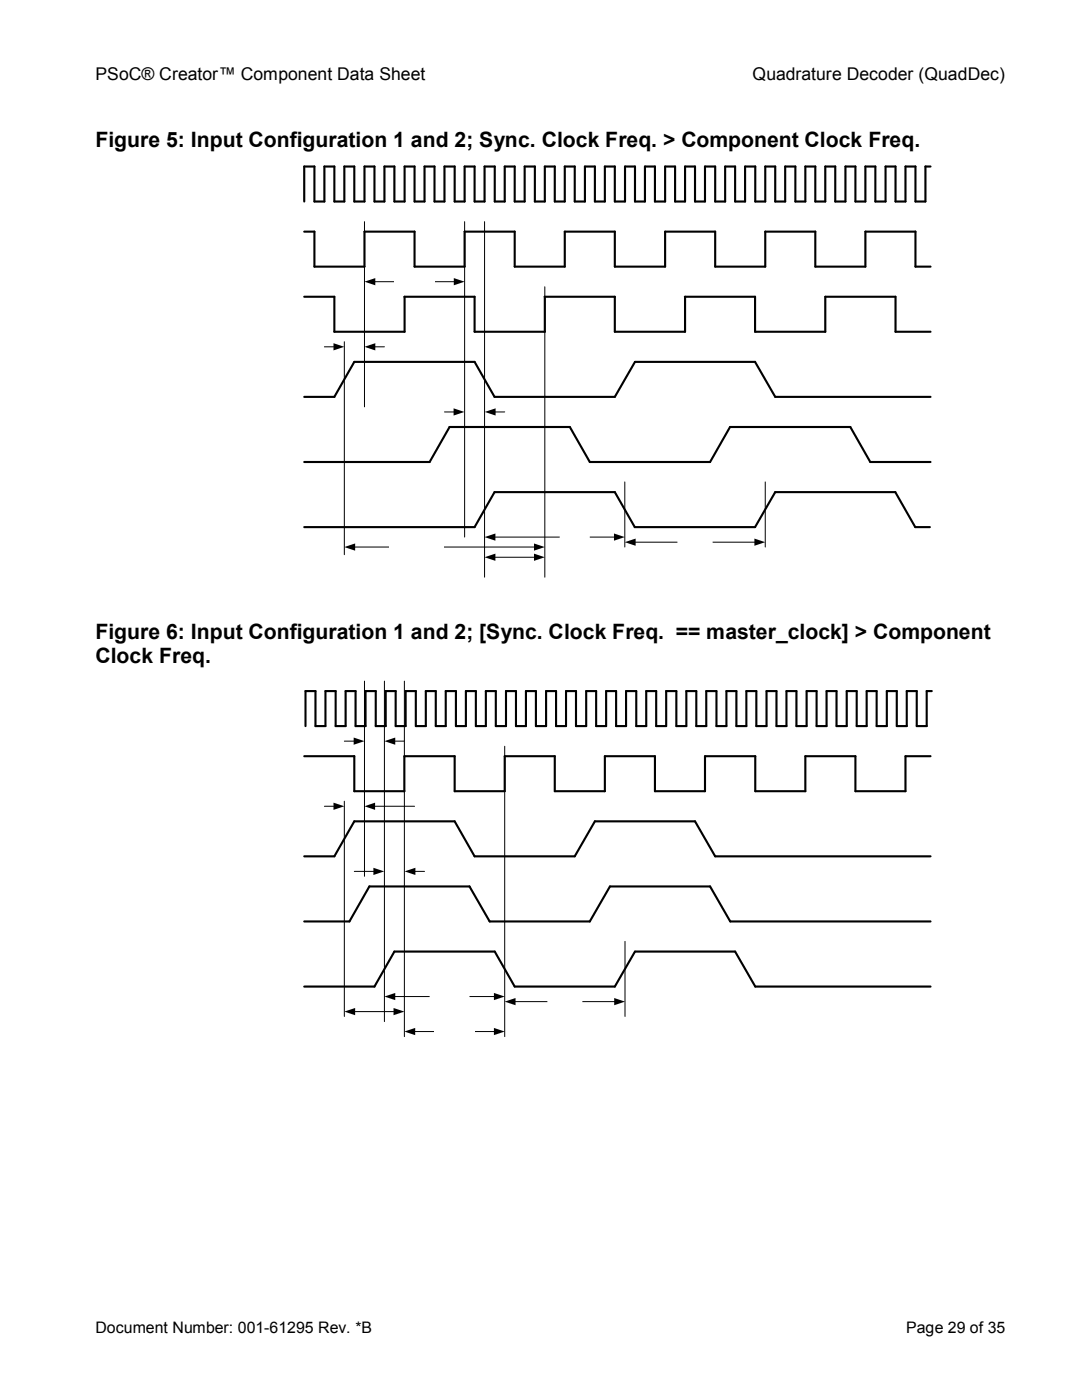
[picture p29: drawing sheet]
<svg xmlns="http://www.w3.org/2000/svg" width="216mm" height="279mm" viewBox="0 0 216 279" stroke-linecap="round" stroke-linejoin="round" font-family="sans-serif">
<defs><g id="words">
<g font-size="4.2">
<text x="19" y="29.3">Figure 5: Input Configuration 1 and 2; Sync. Clock Freq. &gt; Component Clock Freq.</text>
<text x="19" y="127.5">Figure 6: Input Configuration 1 and 2; [Sync. Clock Freq. == master_clock] &gt; Component</text>
<text x="19" y="132.3">Clock Freq.</text>
</g>
<g font-size="3.5">
<text x="19" y="16">PSoC® Creator™ Component Data Sheet</text>
<text x="150.2" y="16">Quadrature Decoder (QuadDec)</text>
</g>
<g font-size="3.2">
<text x="19" y="266">Document Number: 001-61295 Rev. *B</text>
<text x="180.8" y="266">Page 29 of 35</text>
</g>
</g></defs>
<g fill="none" stroke="#000" stroke-width=".2">
<path d="M72.7 44.2v37M74.7 56.2h16M92.7 44.2v63M96.7 44.2v71M108.7 57.2v58M64.7 69.2h2M68.7 68.2v42.5M74.7 69.2h2M88.7 82.2h2M98.7 82.2h2M124.7 96.2v13M152.7 96.2v13"/>
<path d="M70.7 109.2h36M98.7 107.2h24M98.7 111.2h8M126.7 108.2h24"/>
</g>
<g fill="#000">
<path d="M72.7 56.2l2.2-.7v1.4zM90.6 55.5l2.1 .7-2.1 .7zM66.5 68.5l2.2 .7-2.2 .7zM72.7 69.2l2.2-.7v1.4zM90.5 81.5l2.2 .7-2.2 .7zM96.7 82.2l2.2-.7v1.4zM68.7 109.2l2.2-.7v1.4zM96.7 107.2l2.1-.7v1.4zM96.7 111.2l2.1-.7v1.4zM106.6 108.5l2.1 .7-2.1 .7zM106.6 110.5l2.1 .7-2.1 .7zM122.5 106.5l2.2 .7-2.2 .7z"/>
<path d="M124.7 108.2l2.1-.7v1.4zM150.5 107.5l2.2 .7-2.2 .7z"/>
</g>
<path d="M60.7 79.2h6l4-7h24l4 7" fill="none" stroke="#000" stroke-width=".42"/>
<path d="M78.7 55.2h8v2h-8z" fill="#fff"/>
<path d="M185.7 33.2h-1v7h-2v-7h-2v7h-2v-7h-2v7h-2v-7h-2v7h-2v-7h-2v7h-2v-7h-2v7h-2v-7h-2v7h-2v-7h-2v7h-2v-7h-2v7h-2v-7h-2v7h-2v-7h-2v7h-2v-7h-2v7h-2v-7h-2v7h-2v-7h-2v7h-2v-7h-2v7h-2v-7h-2v7h-2v-7h-2v7h-2v-7h-2v7h-2v-7h-2v7h-2v-7h-2v7h-2v-7h-2v7h-2v-7h-2v7h-2v-7h-2v7h-2v-7h-2v7h-2v-7h-2v7h-2v-7h-2v7h-2v-7h-2v7h-2v-7h-2v7h-2v-7h-2v7h-2v-7h-2v7h-2v-7h-2v7h-2v-7h-2v7M60.7 46.2h2v7h10v-7h10v7h10v-7h10v7h10v-7h10v7h10v-7h10v7h10v-7h10v7h10v-7h10v7h3M60.7 59.2h6v7h14v-7M60.7 92.2h25M60.7 105.2h34" fill="none" stroke="#000" stroke-width=".42"/>
<g fill="#fff">
<path d="M77.7 108.2h11v2h-11z"/>
<path d="M111.7 106.2h6v2h-6zM135.2 107.2h7v2h-7z"/>
</g>
<path d="M80.7 59.2h14v7h14v-7M108.7 59.2h14v7h14v-7M136.7 59.2h14v7h14v-7h14v7h7M98.7 79.2h24l4-7h24l4 7h31M85.7 92.2l4-7h24l4 7h24l4-7h24l4 7h12M94.7 105.2l4-7h24l4 7h24l4-7h23.9l4 7h2.9M185.9 137.9h-1v7h-2v-7h-2v7h-2v-7h-1.9v7h-2.1v-7h-2v7h-2v-7h-1.9v7h-2.1v-7h-2v7h-2v-7h-1.9v7h-2.1v-7h-2v7h-2v-7h-1.9v7h-2.1v-7h-2v7h-2v-7h-2v7h-1.9v-7h-2.1v7h-2v-7h-2v7h-1.9v-7h-2.1v7h-2v-7h-2v7h-1.9v-7h-2.1v7h-2v-7h-2v7h-1.9v-7h-2v7h-2.1v-7h-2v7h-1.9v-7h-2v7h-2.1v-7h-2v7h-1.9v-7h-2v7h-2.1v-7h-2v7h-1.9v-7h-2v7h-2v-7h-2.1v7h-1.9v-7h-2v7h-2v-7h-2.1v7h-1.9v-7h-2v7h-2v-7h-2.1v7h-1.9v-7h-2v7h-2v-7h-2.1v7h-2v-7h-1.9v7M60.7 150.9h10v7h10v-7h10v7h10v-7h10v7h10v-7h10v7h10v-7h10v7h10v-7h10v7h10v-7h5M60.7 170.9h6l4-7h20l4 7h20l4-7h20l4 7h43M60.7 183.9h9l4-7h20l4 7h20l4-7h20l4 7h40M60.7 196.9h14l4-7h20l4 7h20l4-7h20l4 7h35" fill="none" stroke="#000" stroke-width=".42"/>
<g fill="none" stroke="#000" stroke-width=".2">
<path d="M72.7 135.9v39M76.7 135.9v68M80.7 135.9v71M68.7 159.9v43M78.7 147.9h2M64.7 160.9h2M70.7 173.9h4M74.7 160.9h8M82.7 173.9h2M78.7 198.9h20M102.7 199.9h20M124.7 187.9v15"/>
<path d="M70.7 201.9h8"/>
</g>
<path d="M76.7 147.9l2.2-.7v1.4zM66.5 160.2l2.2 .7-2.2 .7zM74.5 173.2l2.2 .7-2.2 .7zM72.7 160.9l2.1-.7v1.4zM80.7 173.9l2.2-.7v1.4zM76.7 198.9l2.2-.7v1.4zM98.6 198.2l2.1 .7-2.1 .7zM100.7 199.9l2.2-.7v1.4zM68.7 201.9l2.2-.7v1.4zM78.5 201.2l2.2 .7-2.2 .7zM122.6 199.2l2.1 .7-2.1 .7z" fill="#000"/>
<path d="M85.7 197.9h8v2h-8zM109.2 198.9h7v2h-7z" fill="#fff"/>
<path d="M68.7 147.9h2M100.7 148.9v58M82.7 205.9h16" fill="none" stroke="#000" stroke-width=".2"/>
<path d="M70.6 147.2l2.1 .7-2.1 .7zM80.7 205.9l2.1-.8v1.5zM98.6 205.1l2.1 .8-2.1 .7z" fill="#000"/>
<path d="M86.7 204.9h8v2h-8z" fill="#fff"/>
<use href="#words"/>
</svg>
